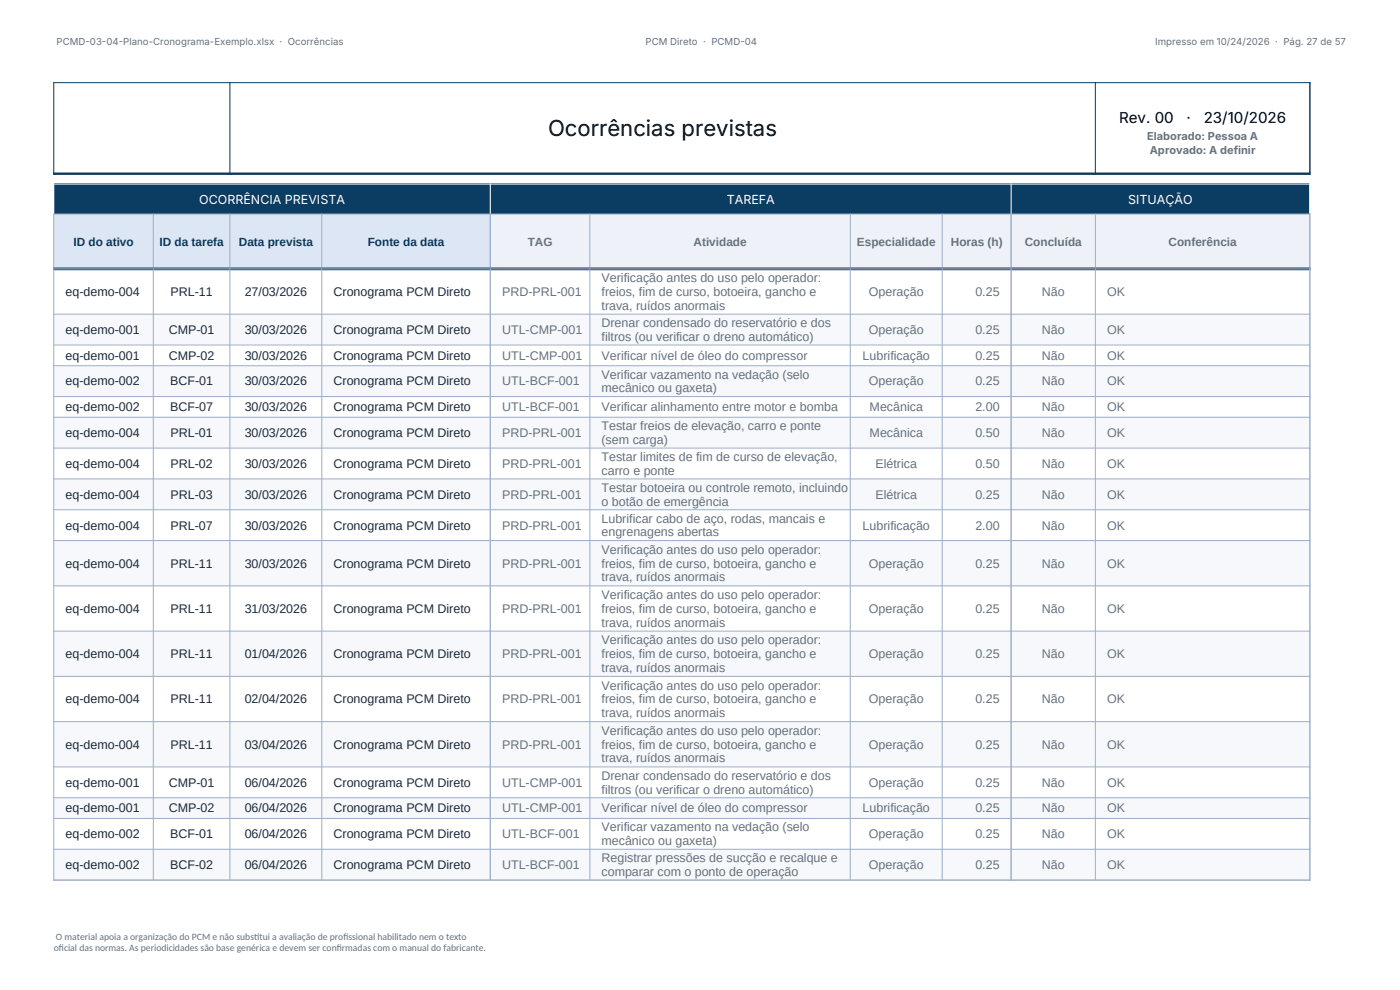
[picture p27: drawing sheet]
<svg xmlns="http://www.w3.org/2000/svg" width="297mm" height="210mm" viewBox="0 0 297 210" stroke-linecap="round" stroke-linejoin="round" font-family="sans-serif">
<defs><g id="words">
<text font-size="4.7" x="116.3" y="28.9">Ocorrências previstas</text>
<g font-size="3.2">
<text x="237.4" y="26.1">Rev. 00</text>
<text x="251.7" y="26.1">·</text>
<text x="255.4" y="26.1">23/10/2026</text>
</g>
<g font-size="2.6" fill="#fff">
<text x="42.3" y="43.2">OCORRÊNCIA PREVISTA</text>
<text x="154.2" y="43.2">TAREFA</text>
<text x="239.3" y="43.2">SITUAÇÃO</text>
</g>
<g font-size="2.6" fill="#64717d">
<text x="127.6" y="59.8">Verificação antes do uso pelo operador:</text>
<text x="106.5" y="62.8">PRD-PRL-001</text>
<text x="127.6" y="62.8">freios, fim de curso, botoeira, gancho e</text>
<text x="127.6" y="65.7">trava, ruídos anormais</text>
<text x="184.3" y="62.8">Operação</text>
<text x="206.9" y="62.8">0.25</text>
<text x="221" y="62.8">Não</text>
<text x="234.9" y="62.8">OK</text>
<text x="106.5" y="70.8">UTL-CMP-001</text>
<text x="127.6" y="69.4">Drenar condensado do reservatório e dos</text>
<text x="184.3" y="70.8">Operação</text>
<text x="206.9" y="70.8">0.25</text>
<text x="221" y="70.8">Não</text>
<text x="234.9" y="70.8">OK</text>
<text x="106.5" y="76.3">UTL-CMP-001</text>
<text x="127.6" y="76.3">Verificar nível de óleo do compressor</text>
<text x="127.6" y="72.3">filtros (ou verificar o dreno automático)</text>
<text x="183" y="76.3">Lubrificação</text>
<text x="206.9" y="76.3">0.25</text>
<text x="221" y="76.3">Não</text>
<text x="234.9" y="76.3">OK</text>
<text x="106.5" y="81.8">UTL-BCF-001</text>
<text x="127.6" y="80.3">Verificar vazamento na vedação (selo</text>
<text x="127.6" y="83.2">mecânico ou gaxeta)</text>
<text x="184.3" y="81.8">Operação</text>
<text x="206.9" y="81.8">0.25</text>
<text x="221" y="81.8">Não</text>
<text x="234.9" y="81.8">OK</text>
<text x="106.5" y="87.2">UTL-BCF-001</text>
<text x="127.6" y="87.2">Verificar alinhamento entre motor e bomba</text>
<text x="184.5" y="87.2">Mecânica</text>
<text x="206.9" y="87.2">2.00</text>
<text x="221" y="87.2">Não</text>
<text x="234.9" y="87.2">OK</text>
<text x="106.5" y="92.7">PRD-PRL-001</text>
<text x="127.6" y="91.2">Testar freios de elevação, carro e ponte</text>
<text x="127.6" y="94.2">(sem carga)</text>
<text x="184.5" y="92.7">Mecânica</text>
<text x="206.9" y="92.7">0.50</text>
<text x="221" y="92.7">Não</text>
<text x="234.9" y="92.7">OK</text>
<text x="106.5" y="99.2">PRD-PRL-001</text>
<text x="127.6" y="97.8">Testar limites de fim de curso de elevação,</text>
<text x="127.6" y="100.7">carro e ponte</text>
<text x="185.7" y="99.2">Elétrica</text>
<text x="206.9" y="99.2">0.50</text>
<text x="221" y="99.2">Não</text>
<text x="234.9" y="99.2">OK</text>
<text x="106.5" y="105.8">PRD-PRL-001</text>
<text x="127.6" y="104.3">Testar botoeira ou controle remoto, incluindo</text>
<text x="127.6" y="107.2">o botão de emergência</text>
<text x="185.7" y="105.8">Elétrica</text>
<text x="206.9" y="105.8">0.25</text>
<text x="221" y="105.8">Não</text>
<text x="234.9" y="105.8">OK</text>
<text x="106.5" y="112.3">PRD-PRL-001</text>
<text x="127.6" y="110.9">Lubrificar cabo de aço, rodas, mancais e</text>
<text x="127.6" y="113.8">engrenagens abertas</text>
<text x="183" y="112.3">Lubrificação</text>
<text x="206.9" y="112.3">2.00</text>
<text x="221" y="112.3">Não</text>
<text x="234.9" y="112.3">OK</text>
<text x="127.6" y="117.5">Verificação antes do uso pelo operador:</text>
<text x="106.5" y="120.4">PRD-PRL-001</text>
<text x="127.6" y="120.4">freios, fim de curso, botoeira, gancho e</text>
<text x="127.6" y="123.3">trava, ruídos anormais</text>
<text x="184.3" y="120.4">Operação</text>
<text x="206.9" y="120.4">0.25</text>
<text x="221" y="120.4">Não</text>
<text x="234.9" y="120.4">OK</text>
<text x="106.5" y="130">PRD-PRL-001</text>
<text x="127.6" y="127.1">Verificação antes do uso pelo operador:</text>
<text x="127.6" y="130">freios, fim de curso, botoeira, gancho e</text>
<text x="184.3" y="130">Operação</text>
<text x="206.9" y="130">0.25</text>
<text x="221" y="130">Não</text>
<text x="234.9" y="130">OK</text>
<text x="127.6" y="132.9">trava, ruídos anormais</text>
<text x="127.6" y="136.7">Verificação antes do uso pelo operador:</text>
<text x="106.5" y="139.6">PRD-PRL-001</text>
<text x="127.6" y="139.6">freios, fim de curso, botoeira, gancho e</text>
<text x="127.6" y="142.5">trava, ruídos anormais</text>
<text x="184.3" y="139.6">Operação</text>
<text x="206.9" y="139.6">0.25</text>
<text x="221" y="139.6">Não</text>
<text x="234.9" y="139.6">OK</text>
<text x="106.5" y="149.2">PRD-PRL-001</text>
<text x="127.6" y="146.3">Verificação antes do uso pelo operador:</text>
<text x="127.6" y="149.2">freios, fim de curso, botoeira, gancho e</text>
<text x="184.3" y="149.2">Operação</text>
<text x="206.9" y="149.2">0.25</text>
<text x="221" y="149.2">Não</text>
<text x="234.9" y="149.2">OK</text>
<text x="127.6" y="152.1">trava, ruídos anormais</text>
<text x="127.6" y="155.9">Verificação antes do uso pelo operador:</text>
<text x="106.5" y="158.8">PRD-PRL-001</text>
<text x="127.6" y="158.8">freios, fim de curso, botoeira, gancho e</text>
<text x="127.6" y="161.7">trava, ruídos anormais</text>
<text x="184.3" y="158.8">Operação</text>
<text x="206.9" y="158.8">0.25</text>
<text x="221" y="158.8">Não</text>
<text x="234.9" y="158.8">OK</text>
<text x="106.5" y="166.9">UTL-CMP-001</text>
<text x="127.6" y="165.4">Drenar condensado do reservatório e dos</text>
<text x="184.3" y="166.9">Operação</text>
<text x="206.9" y="166.9">0.25</text>
<text x="221" y="166.9">Não</text>
<text x="234.9" y="166.9">OK</text>
<text x="106.5" y="172.3">UTL-CMP-001</text>
<text x="127.6" y="172.3">Verificar nível de óleo do compressor</text>
<text x="127.6" y="168.3">filtros (ou verificar o dreno automático)</text>
<text x="183" y="172.3">Lubrificação</text>
<text x="206.9" y="172.3">0.25</text>
<text x="221" y="172.3">Não</text>
<text x="234.9" y="172.3">OK</text>
<text x="106.5" y="177.8">UTL-BCF-001</text>
<text x="127.6" y="176.3">Verificar vazamento na vedação (selo</text>
<text x="127.6" y="179.3">mecânico ou gaxeta)</text>
<text x="184.3" y="177.8">Operação</text>
<text x="206.9" y="177.8">0.25</text>
<text x="221" y="177.8">Não</text>
<text x="234.9" y="177.8">OK</text>
<text x="106.5" y="184.4">UTL-BCF-001</text>
<text x="127.6" y="182.9">Registrar pressões de sucção e recalque e</text>
<text x="127.6" y="185.8">comparar com o ponto de operação</text>
<text x="184.3" y="184.4">Operação</text>
<text x="206.9" y="184.4">0.25</text>
<text x="221" y="184.4">Não</text>
<text x="234.9" y="184.4">OK</text>
</g>
<g font-size="2.6" fill="#1f2937">
<text x="13.9" y="62.8">eq-demo-004</text>
<text x="36.2" y="62.8">PRL-11</text>
<text x="51.9" y="62.8">27/03/2026</text>
<text x="70.8" y="62.8">Cronograma PCM Direto</text>
<text x="13.9" y="70.8">eq-demo-001</text>
<text x="35.8" y="70.8">CMP-01</text>
<text x="51.9" y="70.8">30/03/2026</text>
<text x="70.8" y="70.8">Cronograma PCM Direto</text>
<text x="13.9" y="76.3">eq-demo-001</text>
<text x="35.8" y="76.3">CMP-02</text>
<text x="51.9" y="76.3">30/03/2026</text>
<text x="70.8" y="76.3">Cronograma PCM Direto</text>
<text x="13.9" y="81.8">eq-demo-002</text>
<text x="36.1" y="81.8">BCF-01</text>
<text x="51.9" y="81.8">30/03/2026</text>
<text x="70.8" y="81.8">Cronograma PCM Direto</text>
<text x="13.9" y="87.2">eq-demo-002</text>
<text x="36.1" y="87.2">BCF-07</text>
<text x="51.9" y="87.2">30/03/2026</text>
<text x="70.8" y="87.2">Cronograma PCM Direto</text>
<text x="13.9" y="92.7">eq-demo-004</text>
<text x="36.2" y="92.7">PRL-01</text>
<text x="51.9" y="92.7">30/03/2026</text>
<text x="70.8" y="92.7">Cronograma PCM Direto</text>
<text x="13.9" y="99.2">eq-demo-004</text>
<text x="36.2" y="99.2">PRL-02</text>
<text x="51.9" y="99.2">30/03/2026</text>
<text x="70.8" y="99.2">Cronograma PCM Direto</text>
<text x="13.9" y="105.8">eq-demo-004</text>
<text x="36.2" y="105.8">PRL-03</text>
<text x="51.9" y="105.8">30/03/2026</text>
<text x="70.8" y="105.8">Cronograma PCM Direto</text>
<text x="13.9" y="112.3">eq-demo-004</text>
<text x="36.2" y="112.3">PRL-07</text>
<text x="51.9" y="112.3">30/03/2026</text>
<text x="70.8" y="112.3">Cronograma PCM Direto</text>
<text x="13.9" y="120.4">eq-demo-004</text>
<text x="36.2" y="120.4">PRL-11</text>
<text x="51.9" y="120.4">30/03/2026</text>
<text x="70.8" y="120.4">Cronograma PCM Direto</text>
<text x="13.9" y="130">eq-demo-004</text>
<text x="36.2" y="130">PRL-11</text>
<text x="51.9" y="130">31/03/2026</text>
<text x="70.8" y="130">Cronograma PCM Direto</text>
<text x="13.9" y="139.6">eq-demo-004</text>
<text x="36.2" y="139.6">PRL-11</text>
<text x="51.9" y="139.6">01/04/2026</text>
<text x="70.8" y="139.6">Cronograma PCM Direto</text>
<text x="13.9" y="149.2">eq-demo-004</text>
<text x="36.2" y="149.2">PRL-11</text>
<text x="51.9" y="149.2">02/04/2026</text>
<text x="70.8" y="149.2">Cronograma PCM Direto</text>
<text x="13.9" y="158.8">eq-demo-004</text>
<text x="36.2" y="158.8">PRL-11</text>
<text x="51.9" y="158.8">03/04/2026</text>
<text x="70.8" y="158.8">Cronograma PCM Direto</text>
<text x="13.9" y="166.9">eq-demo-001</text>
<text x="35.8" y="166.9">CMP-01</text>
<text x="51.9" y="166.9">06/04/2026</text>
<text x="70.8" y="166.9">Cronograma PCM Direto</text>
<text x="13.9" y="172.3">eq-demo-001</text>
<text x="35.8" y="172.3">CMP-02</text>
<text x="51.9" y="172.3">06/04/2026</text>
<text x="70.8" y="172.3">Cronograma PCM Direto</text>
<text x="13.9" y="177.8">eq-demo-002</text>
<text x="36.1" y="177.8">BCF-01</text>
<text x="51.9" y="177.8">06/04/2026</text>
<text x="70.8" y="177.8">Cronograma PCM Direto</text>
<text x="13.9" y="184.4">eq-demo-002</text>
<text x="36.1" y="184.4">BCF-02</text>
<text x="51.9" y="184.4">06/04/2026</text>
<text x="70.8" y="184.4">Cronograma PCM Direto</text>
</g>
<g font-size="2.5" fill="#0b3d63">
<text x="15.6" y="52.1">ID do ativo</text>
<text x="33.8" y="52.1">ID da tarefa</text>
<text x="50.7" y="52.1">Data prevista</text>
<text x="78" y="52.1">Fonte da data</text>
</g>
<g font-size="2.5" fill="#64717d">
<text x="112" y="52.1">TAG</text>
<text x="147.1" y="52.1">Atividade</text>
<text x="181.8" y="52.1">Especialidade</text>
<text x="201.7" y="52.1">Horas (h)</text>
<text x="217.4" y="52.1">Concluída</text>
<text x="247.9" y="52.1">Conferência</text>
</g>
<g font-size="2.3" fill="#64717d">
<text x="243.4" y="29.8">Elaborado: Pessoa A</text>
<text x="243.9" y="32.6">Aprovado: A definir</text>
</g>
<g font-size="2" fill="#64717d">
<text x="12" y="9.6">PCMD-03-04-Plano-Cronograma-Exemplo.xlsx · Ocorrências</text>
<text x="136.9" y="9.6">PCM Direto · PCMD-04</text>
<text x="245" y="9.6">Impresso em 10/24/2026 · Pág. 27 de 57</text>
<text x="11.4" y="201.8">of</text>
<text x="11.9" y="199.3">O material apoia a organização do PCM e não subst</text>
<text x="12.5" y="201.8">icial das normas. As periodicidades são base genérica e devem ser conf</text>
<text x="53.9" y="199.3">itui a avaliação de prof</text>
<text x="71.4" y="201.8">irmadas com o manual do fabricante.</text>
<text x="72.8" y="199.3">issional habilitado nem o texto</text>
</g>
</g></defs>
<path d="M11.4 39h266.5v6.4h-266.5z" fill-rule="evenodd" fill="#0b3d63"/>
<path d="M11.4 45.4h92.6v11.6h-92.6z" fill-rule="evenodd" fill="#dce6f5"/>
<path d="M104 45.4h173.9v11.6h-173.9z" fill-rule="evenodd" fill="#eef2f8"/>
<path d="M11.3 17.5h266.7M11.4 17.4v19.7M48.8 17.4v19.7M232.4 17.4v19.7M277.9 17.4v19.7" fill="none" stroke="#0b3d63" stroke-width=".22"/>
<path d="M11.3 36.9h266.7M11.3 57h266.7" fill="none" stroke="#0b3d63" stroke-width=".51"/>
<path d="M11.3 39h266.7M11.4 38.9v6.6M104 38.9v6.6M214.5 38.9v6.6M277.9 38.9v6.6" fill="none" stroke="#fff" stroke-width=".22"/>
<path d="M11.3 45.4h266.7M11.4 45.3v12M32.5 45.3v12M48.8 45.3v12M68.3 45.3v12M104 45.3v12M125.1 45.3v12M180.4 45.3v12M199.9 45.3v12M214.5 45.3v12M232.4 45.3v12M277.9 45.3v12" fill="none" stroke="#9fb0c9" stroke-width=".22"/>
<g fill="#f6f8fc">
<path d="M11.4 66.6h266.5v6.6h-266.5z" fill-rule="evenodd"/>
<path d="M11.4 77.6h266.5v6.5h-266.5z" fill-rule="evenodd"/>
<path d="M11.4 88.5h266.5v6.5h-266.5z" fill-rule="evenodd"/>
<path d="M11.4 101.6h266.5v6.5h-266.5z" fill-rule="evenodd"/>
<path d="M11.4 114.6h266.5v9.7h-266.5z" fill-rule="evenodd"/>
<path d="M11.4 133.9h266.5v9.6h-266.5z" fill-rule="evenodd"/>
<path d="M11.4 153.1h266.5v9.6h-266.5z" fill-rule="evenodd"/>
<path d="M11.4 169.2h266.5v4.4h-266.5z" fill-rule="evenodd"/>
<path d="M11.4 180.1h266.5v6.6h-266.5z" fill-rule="evenodd"/>
</g>
<g fill="none" stroke="#9fb0c9" stroke-width=".22">
<path d="M11.3 57h266.7M11.4 56.9v129.9M32.5 56.9v129.9M48.8 56.9v129.9M68.3 56.9v129.9M104 56.9v129.9M125.1 56.9v129.9M180.4 56.9v129.9M199.9 56.9v129.9M214.5 56.9v129.9M232.4 56.9v129.9M277.9 56.9v129.9"/>
<path d="M11.3 66.6h266.7M11.3 73.2h266.7M11.3 77.6h266.7M11.3 84.1h266.7M11.3 88.5h266.7M11.3 95.1h266.7M11.3 101.6h266.7M11.3 108.1h266.7M11.3 114.7h266.7M11.3 124.3h266.7M11.3 133.9h266.7M11.3 143.5h266.7"/>
<path d="M11.3 153.1h266.7M11.3 162.7h266.7M11.3 169.2h266.7M11.3 173.6h266.7M11.3 180.2h266.7M11.3 186.7h266.7"/>
</g>
<use href="#words"/>
</svg>
